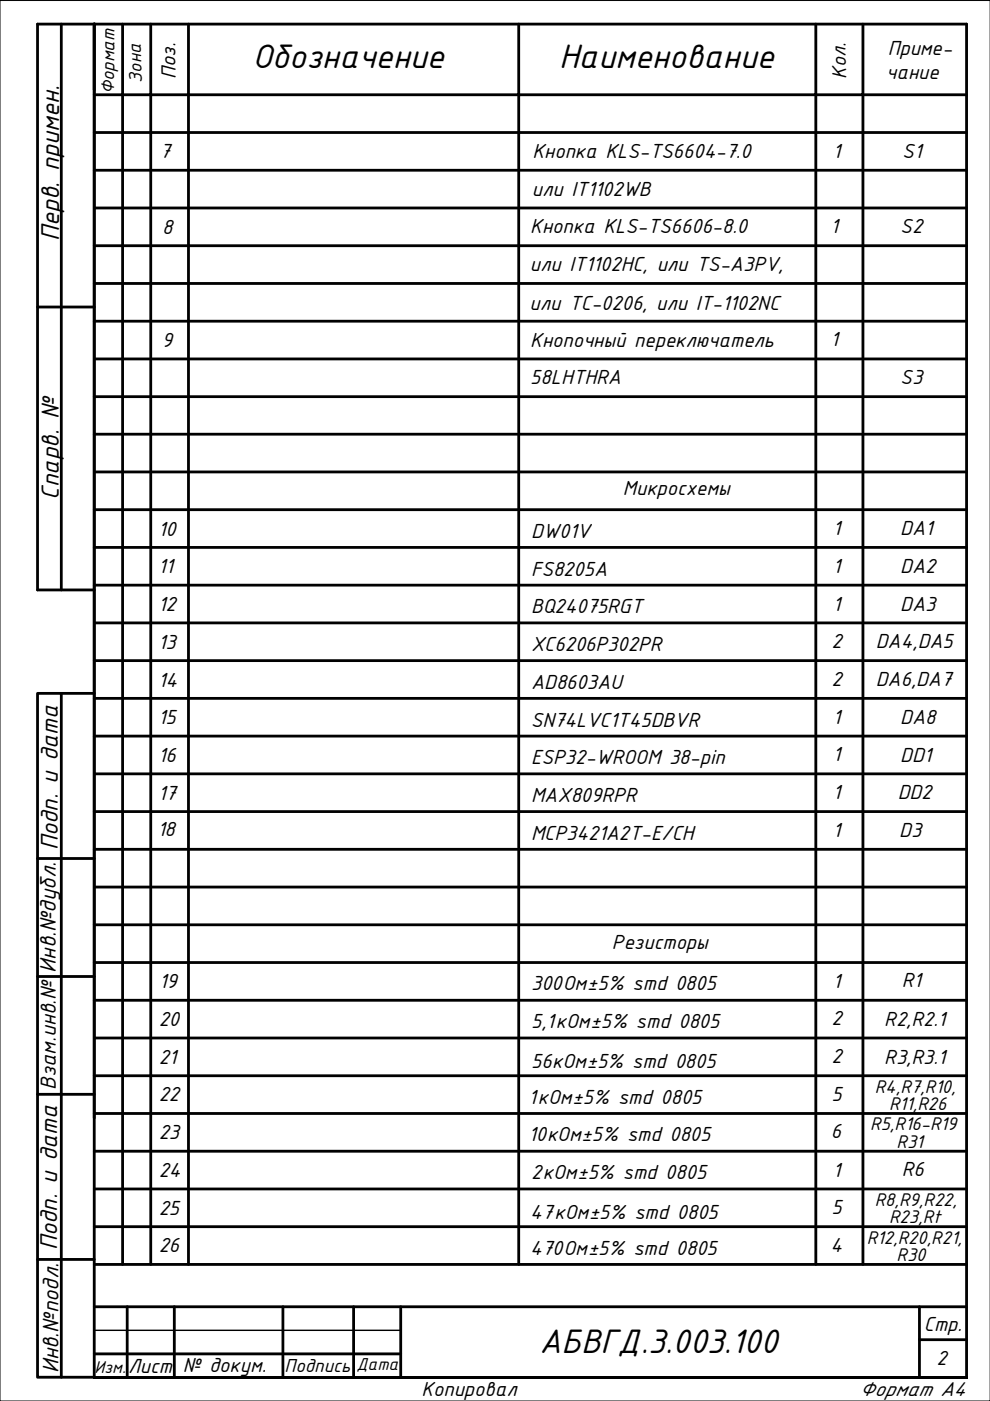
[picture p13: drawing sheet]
<svg xmlns="http://www.w3.org/2000/svg" width="210mm" height="297mm" viewBox="0 0 210 297" stroke-linecap="round" stroke-linejoin="round" font-family="sans-serif">
<defs><g id="words">
<g font-size="7.8">
<text x="53.5" y="14.3">Обозначение</text>
<text x="118.5" y="14.4">Наименование</text>
<text x="114.4" y="286.8">АБВГД.3.003.100</text>
</g>
<text font-size="5.9" x="12.5" y="51.1" transform="rotate(-90 12.5 51.1)">Перв. примен.</text>
<text font-size="5.7" x="12.4" y="105.9" transform="rotate(-90 12.4 105.9)">Спарв. №</text>
<g font-size="5.5">
<text x="12.2" y="180.2" transform="rotate(-90 12.2 180.2)">Подп. и дата</text>
<text x="12.1" y="265" transform="rotate(-90 12.1 265)">Подп. и дата</text>
</g>
<g font-size="5.2">
<text x="11.8" y="206.2" transform="rotate(-90 11.8 206.2)">Инв.№дубл.</text>
<text x="12.4" y="291.2" transform="rotate(-90 12.4 291.2)">Инв.№подл.</text>
</g>
<text font-size="5" x="11.9" y="231" transform="rotate(-90 11.9 231)">Взам.инв.№</text>
<g font-size="4.7">
<text x="188.2" y="11.7">Приме-</text>
<text x="37.3" y="16.7" transform="rotate(-90 37.3 16.7)">Поз.</text>
<text x="187.9" y="16.7">чание</text>
<text x="33.9" y="33.5">7</text>
<text x="112.9" y="33.6">Кнопка KLS-TS6604-7.0</text>
<text x="176.6" y="33.5">1</text>
<text x="191.3" y="33.5">S1</text>
<text x="112.8" y="41.6">или IT1102WB</text>
<text x="34.4" y="49.5">8</text>
<text x="112.4" y="49.5">Кнопка KLS-TS6606-8.0</text>
<text x="176.1" y="49.3">1</text>
<text x="190.9" y="49.3">S2</text>
<text x="112.4" y="57.5">или IT1102HC, или TS-A3PV,</text>
<text x="112.3" y="65.7">или TC-0206, или IT-1102NC</text>
<text x="34.3" y="73.6">9</text>
<text x="112.4" y="73.5">Кнопочный переключатель</text>
<text x="176.1" y="73.3">1</text>
<text x="112.4" y="81.5">58LHTHRA</text>
<text x="190.9" y="81.4">S3</text>
<text x="132.1" y="105">Микросхемы</text>
<text x="33.5" y="113.6">10</text>
<text x="176.6" y="113.5">1</text>
<text x="190.9" y="113.5">DA1</text>
<text x="112.6" y="114">DW01V</text>
<text x="33.5" y="121.6">11</text>
<text x="112.6" y="122">FS8205A</text>
<text x="176.6" y="121.5">1</text>
<text x="190.9" y="121.5">DA2</text>
<text x="33.5" y="129.6">12</text>
<text x="112.6" y="130">BQ24075RGT</text>
<text x="176.6" y="129.5">1</text>
<text x="190.9" y="129.5">DA3</text>
<text x="33.5" y="137.6">13</text>
<text x="176.3" y="137.4">2</text>
<text x="185.7" y="137.4">DA4,DA5</text>
<text x="112.6" y="138">XC6206P302PR</text>
<text x="33.5" y="145.6">14</text>
<text x="112.6" y="146">AD8603AU</text>
<text x="176.3" y="145.4">2</text>
<text x="185.7" y="145.4">DA6,DA7</text>
<text x="33.5" y="153.6">15</text>
<text x="112.5" y="154">SN74LVC1T45DBVR</text>
<text x="176.6" y="153.4">1</text>
<text x="190.9" y="153.5">DA8</text>
<text x="33.5" y="161.5">16</text>
<text x="176.6" y="161.4">1</text>
<text x="190.9" y="161.5">DD1</text>
<text x="112.6" y="162">ESP32-WROOM 38-pin</text>
<text x="33.5" y="169.5">17</text>
<text x="112.6" y="170">MAX809RPR</text>
<text x="176.6" y="169.4">1</text>
<text x="190.4" y="169.4">DD2</text>
<text x="33.4" y="177.2">18</text>
<text x="112.6" y="178">MCP3421A2T-E/CH</text>
<text x="176.6" y="177.4">1</text>
<text x="190.7" y="177.4">D3</text>
<text x="129.8" y="201.2">Резисторы</text>
<text x="33.8" y="209.6">19</text>
<text x="176.6" y="209.5">1</text>
<text x="191.2" y="209.3">R1</text>
<text x="112.6" y="210">300Ом±5% smd 0805</text>
<text x="33.7" y="217.5">20</text>
<text x="112.6" y="218">5,1кОм±5% smd 0805</text>
<text x="176.3" y="217.4">2</text>
<text x="187.5" y="217.5">R2,R2.1</text>
<text x="33.7" y="225.5">21</text>
<text x="112.6" y="226.5">56кОм±5% smd 0805</text>
<text x="176.3" y="225.4">2</text>
<text x="187.5" y="225.5">R3,R3.1</text>
<text x="33.7" y="233.5">22</text>
<text x="176.3" y="233.4">5</text>
<text x="112.1" y="234">1кОм±5% smd 0805</text>
<text x="33.7" y="241.5">23</text>
<text x="112.1" y="242">10кОм±5% smd 0805</text>
<text x="176.1" y="241.4">6</text>
<text x="33.7" y="249.5">24</text>
<text x="112.6" y="250">2кОм±5% smd 0805</text>
<text x="176.6" y="249.5">1</text>
<text x="191.2" y="249.3">R6</text>
<text x="33.7" y="257.5">25</text>
<text x="176.3" y="257.4">5</text>
<text x="112.4" y="258.5">47кОм±5% smd 0805</text>
<text x="33.7" y="265.5">26</text>
<text x="112.4" y="266">470Ом±5% smd 0805</text>
<text x="176.1" y="265.4">4</text>
<text x="195.9" y="282.1">Стр.</text>
<text x="27.2" y="291.1">Лист</text>
<text x="38.7" y="290.9">№ докум.</text>
<text x="198.5" y="289.4">2</text>
<text x="89.4" y="296">Копировал</text>
<text x="182.2" y="295.9">Формат А4</text>
</g>
<text font-size="4.6" x="179.5" y="16.7" transform="rotate(-92 179.5 16.7)">Кол.</text>
<text font-size="4.3" x="60.3" y="290.9">Подпись</text>
<g font-size="4.2">
<text x="30.1" y="17.5" transform="rotate(-92 30.1 17.5)">Зона</text>
<text x="24.2" y="20" transform="rotate(-90 24.2 20)">Формат</text>
<text x="185.5" y="231.6">R4,R7,R10,</text>
<text x="184.5" y="239.6">R5,R16-R19</text>
<text x="188.5" y="235.4">R11,R26</text>
<text x="190.1" y="243.4">R31</text>
<text x="185.5" y="255.6">R8,R9,R22,</text>
<text x="183.8" y="263.7">R12,R20,R21,</text>
<text x="188.5" y="259.4">R23,Rt</text>
<text x="190.1" y="267.4">R30</text>
</g>
<g font-size="3.9">
<text x="20" y="291">Изм.</text>
<text x="75.6" y="290.6">Дата</text>
</g>
</g></defs>
<path d="M0 .1h209.9v296.9h-209.9z" fill="none" stroke="#000" stroke-width=".21"/>
<g fill="none" stroke="#000" stroke-width=".59">
<path d="M13 5.1v120M20 5v287h-12v-25h12M20 19.1v-14h-12v120h12M26 5.1v15h-6M32 5.1v15h-6v248M40 5.1v15h-8v248M110 5.1v15h-70v248M173 5.1v15h-63v248M183 5.1v15h-10v248M20 28.1h184.9M20 36.1h184.9M204.9 20.1h-21.9v248"/>
<path d="M20 44.1h184.9M20 52.1h184.9M8 65.1h12M20 60.1h184.9M20 68.1h184.9M20 76.1h184.9M20 84.1h184.9M20 92.1h184.9M20 100.1h184.9M20 108.1h184.9M20 116.1h184.9M20 124.1h184.9"/>
<path d="M20 132.1h184.9M13 147v145M20 147h-12v35M20 140.1h184.9M20 148.1h184.9M20 156.1h184.9M20 164.1h184.9M20 172.1h184.9M20 182h-12v25M20 180.1h184.9M20 188.1h184.9M20 196.1h184.9"/>
<path d="M20 207h-12v25M20 204.1h184.9M20 212.1h184.9M20 237.1v-232h184.9v286.9h-184.9h184.9h-184.9h65v-14.9M20 232h-12v35M20 220.1h184.9M20 228.1h184.9M20 236.1h184.9M20 244.1h184.9M20 252.1h184.9M20 277.1h184.9M20 260.1h184.9"/>
<path d="M20 268.1h184.9M27 277.1v14.9M37 277.1v14.9M60 277.1v14.9M75 277.1v14.9M194.9 277.1v14.9M20 287h65M194.9 284h10"/>
</g>
<path d="M20 282.1h65" fill="none" stroke="#000" stroke-width=".3"/>
<use href="#words"/>
</svg>
